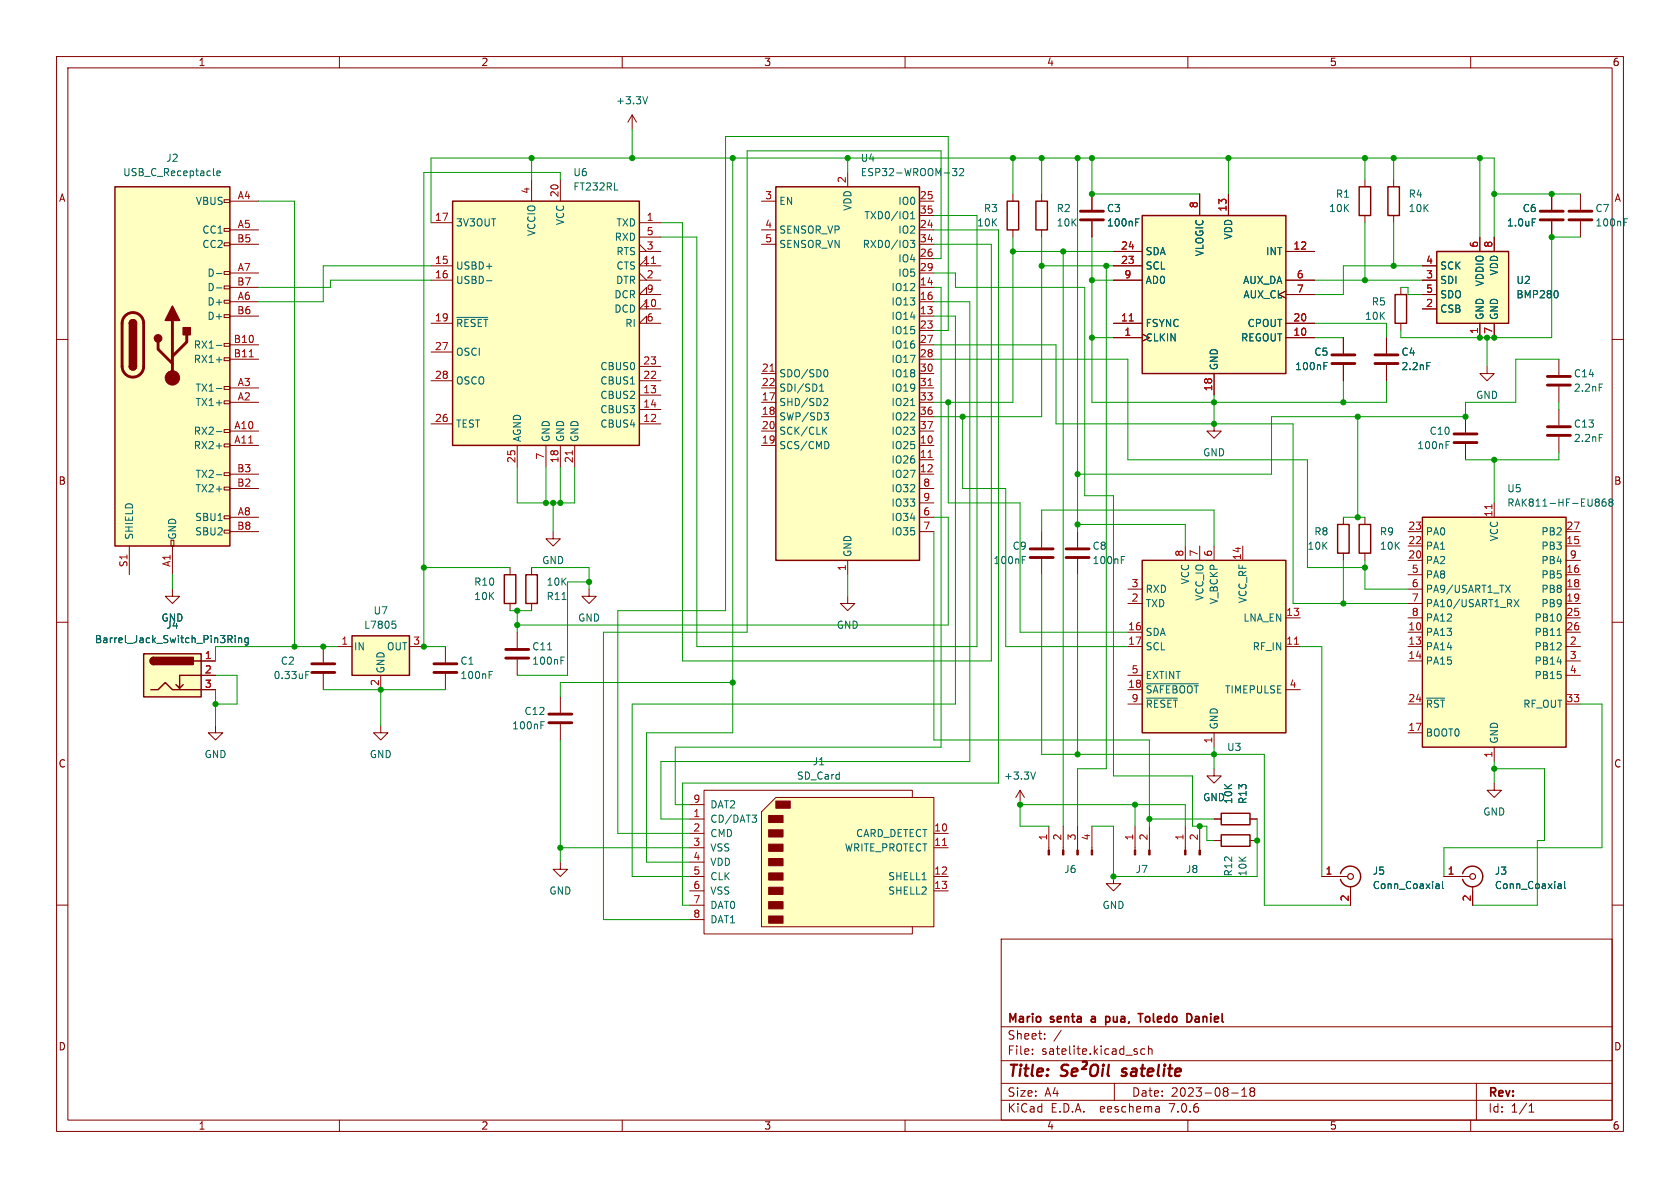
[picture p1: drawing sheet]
<svg xmlns="http://www.w3.org/2000/svg" width="297mm" height="210mm" viewBox="0 0 297 210" stroke-linecap="round" stroke-linejoin="round" font-family="sans-serif">
<defs><g id="words">
<g font-size="2.8" fill="#840000">
<text x="178" y="190.9">Title:</text>
<text x="199.2" y="190.9">satelite</text>
</g>
<g font-size="2.1" fill="#840000">
<text x="178" y="184">Sheet:</text>
<text x="178" y="181.2">Mario</text>
<text x="185.8" y="181.2">senta</text>
<text x="193.6" y="181.2">a</text>
<text x="196.7" y="181.2">pua,</text>
<text x="203.3" y="181.2">Toledo</text>
<text x="212.3" y="181.2">Daniel</text>
<text x="178" y="186.7">File:</text>
<text x="184.1" y="186.7">satelite.kicad_sch</text>
<text x="178" y="196.9">KiCad</text>
<text x="178" y="194.1">Size:</text>
<text x="184.7" y="194.1">A4</text>
<text x="185.7" y="196.9">E.D.A.</text>
<text x="194.6" y="196.9">eeschema</text>
<text x="200" y="194.1">Date:</text>
<text x="207" y="196.9">7.0.6</text>
<text x="207" y="194.1">2023-08-18</text>
<text x="263" y="194.3">Rev:</text>
<text x="263" y="196.9">Id:</text>
<text x="267.1" y="196.9">1/1</text>
</g>
<g font-size="1.8" fill="#840000">
<text x="35" y="11.9">1</text>
<text x="85" y="11.9">2</text>
<text x="135" y="11.9">3</text>
<text x="185" y="11.9">4</text>
<text x="235" y="11.9">5</text>
<text x="285" y="11.9">6</text>
<text x="10.3" y="35.9">A</text>
<text x="285.3" y="35.9">A</text>
<text x="10.3" y="85.9">B</text>
<text x="285.3" y="85.9">B</text>
<text x="10.3" y="135.9">C</text>
<text x="285.3" y="135.9">C</text>
<text x="10.3" y="185.9">D</text>
<text x="285.3" y="185.9">D</text>
<text x="35" y="199.9">1</text>
<text x="85" y="199.9">2</text>
<text x="135" y="199.9">3</text>
<text x="185" y="199.9">4</text>
<text x="235" y="199.9">5</text>
<text x="285" y="199.9">6</text>
</g>
<g font-size="1.8" fill="#006464">
<text x="108.8" y="18.6">+3.3V</text>
<text x="29.3" y="28.8">J2</text>
<text x="152.1" y="28.8">U4</text>
<text x="21.7" y="31.3">USB_C_Receptacle</text>
<text x="101.3" y="31.3">U6</text>
<text x="101.3" y="33.9">FT232RL</text>
<text x="152.1" y="31.3">ESP32-WROOM-32</text>
<text x="236.1" y="35.2">R1</text>
<text x="248.9" y="35.2">R4</text>
<text x="34.5" y="36.4">VBUS</text>
<text x="35.7" y="41.5">CC1</text>
<text x="80.5" y="40.2">3V3OUT</text>
<text x="94.8" y="41.8" transform="rotate(-90 94.8 41.8)">VCCIO</text>
<text x="99.9" y="39.9" transform="rotate(-90 99.9 39.9)">VCC</text>
<text x="108.9" y="40.2">TXD</text>
<text x="137.7" y="36.4">EN</text>
<text x="137.7" y="41.5">SENSOR_VP</text>
<text x="150.7" y="37.4" transform="rotate(-90 150.7 37.4)">VDD</text>
<text x="152.7" y="39">TXD0/IO1</text>
<text x="158.7" y="41.5">IO2</text>
<text x="158.7" y="36.4">IO0</text>
<text x="172.6" y="40.2">10K</text>
<text x="173.8" y="37.7">R3</text>
<text x="186.7" y="37.7">R2</text>
<text x="186.7" y="40.2">10K</text>
<text x="195.6" y="37.7">C3</text>
<text x="195.6" y="40.2">100nF</text>
<text x="234.9" y="37.7">10K</text>
<text x="248.9" y="37.7">10K</text>
<text x="266.3" y="40.2">1.0uF</text>
<text x="269.1" y="37.7">C6</text>
<text x="282" y="37.7">C7</text>
<text x="282" y="40.2">100nF</text>
<text x="35.7" y="44">CC2</text>
<text x="80.5" y="47.9">USBD+</text>
<text x="108.6" y="42.8">RXD</text>
<text x="108.9" y="47.9">CTS</text>
<text x="108.9" y="45.3">RTS</text>
<text x="137.7" y="44">SENSOR_VN</text>
<text x="152.4" y="44">RXD0/IO3</text>
<text x="158.7" y="46.6">IO4</text>
<text x="202.4" y="47.9">SCL</text>
<text x="202.4" y="45.3">SDA</text>
<text x="213" y="45.4" transform="rotate(-90 213 45.4)">VLOGIC</text>
<text x="218" y="42.4" transform="rotate(-90 218 42.4)">VDD</text>
<text x="223.7" y="45.3">INT</text>
<text x="254.5" y="47.9">SCK</text>
<text x="36.6" y="49.1">D-</text>
<text x="36.6" y="51.7">D-</text>
<text x="80.5" y="50.4">USBD-</text>
<text x="108.5" y="52.9">DCR</text>
<text x="108.8" y="50.4">DTR</text>
<text x="157.5" y="51.7">IO12</text>
<text x="158.7" y="49.1">IO5</text>
<text x="202.4" y="50.4">AD0</text>
<text x="219.7" y="50.4">AUX_DA</text>
<text x="219.7" y="52.9">AUX_CL</text>
<text x="254.5" y="50.4">SDI</text>
<text x="254.5" y="52.9">SDO</text>
<text x="262.5" y="50.7" transform="rotate(-90 262.5 50.7)">VDDIO</text>
<text x="265" y="48.8" transform="rotate(-90 265 48.8)">VDD</text>
<text x="268" y="50.4">U2</text>
<text x="268" y="52.9">BMP280</text>
<text x="36.6" y="54.2">D+</text>
<text x="36.6" y="56.7">D+</text>
<text x="80.5" y="58">~{RESET}</text>
<text x="108.5" y="55.5">DCD</text>
<text x="110.4" y="58">RI</text>
<text x="157.5" y="56.7">IO14</text>
<text x="157.5" y="54.2">IO13</text>
<text x="157.5" y="59.3">IO15</text>
<text x="202.4" y="58">FSYNC</text>
<text x="220.5" y="58">CPOUT</text>
<text x="241.2" y="56.7">10K</text>
<text x="242.4" y="54.2">R5</text>
<text x="254.5" y="55.5">CSB</text>
<text x="262.5" y="56.6" transform="rotate(-90 262.5 56.6)">GND</text>
<text x="265" y="56.6" transform="rotate(-90 265 56.6)">GND</text>
<text x="34.2" y="61.8">RX1-</text>
<text x="34.2" y="64.4">RX1+</text>
<text x="80.5" y="63.1">OSCI</text>
<text x="106" y="65.6">CBUS0</text>
<text x="157.5" y="61.8">IO16</text>
<text x="157.5" y="64.4">IO17</text>
<text x="202.4" y="60.6">CLKIN</text>
<text x="215.5" y="65.5" transform="rotate(-90 215.5 65.5)">GND</text>
<text x="219.3" y="60.6">REGOUT</text>
<text x="228.9" y="65.6">100nF</text>
<text x="232.3" y="63.1">C5</text>
<text x="247.7" y="63.1">C4</text>
<text x="247.7" y="65.6">2.2nF</text>
<text x="34.5" y="72">TX1+</text>
<text x="34.5" y="69.4">TX1-</text>
<text x="80.5" y="68.2">OSCO</text>
<text x="106" y="70.7">CBUS2</text>
<text x="106" y="68.2">CBUS1</text>
<text x="137.7" y="72">SHD/SD2</text>
<text x="137.7" y="66.9">SDO/SD0</text>
<text x="137.7" y="69.4">SDI/SD1</text>
<text x="157.5" y="66.9">IO18</text>
<text x="157.5" y="69.4">IO19</text>
<text x="157.5" y="72">IO21</text>
<text x="260.9" y="70.7">GND</text>
<text x="278.1" y="66.9">C14</text>
<text x="278.1" y="69.4">2.2nF</text>
<text x="34.2" y="77.1">RX2-</text>
<text x="80.5" y="75.8">TEST</text>
<text x="106" y="75.8">CBUS4</text>
<text x="106" y="73.3">CBUS3</text>
<text x="137.7" y="74.5">SWP/SD3</text>
<text x="137.7" y="77.1">SCK/CLK</text>
<text x="157.5" y="74.5">IO22</text>
<text x="157.5" y="77.1">IO23</text>
<text x="252.6" y="77.1">C10</text>
<text x="278.1" y="75.8">C13</text>
<text x="34.2" y="79.6">RX2+</text>
<text x="92.3" y="78.2" transform="rotate(-90 92.3 78.2)">AGND</text>
<text x="97.4" y="78.2" transform="rotate(-90 97.4 78.2)">GND</text>
<text x="99.9" y="78.2" transform="rotate(-90 99.9 78.2)">GND</text>
<text x="102.5" y="78.2" transform="rotate(-90 102.5 78.2)">GND</text>
<text x="137.7" y="79.6">SCS/CMD</text>
<text x="157.5" y="79.6">IO25</text>
<text x="157.5" y="82.1">IO26</text>
<text x="212.6" y="80.9">GND</text>
<text x="250.5" y="79.6">100nF</text>
<text x="278.1" y="78.3">2.2nF</text>
<text x="34.5" y="87.2">TX2+</text>
<text x="34.5" y="84.7">TX2-</text>
<text x="157.5" y="84.7">IO27</text>
<text x="157.5" y="87.2">IO32</text>
<text x="157.5" y="89.8">IO33</text>
<text x="266.4" y="87.2">U5</text>
<text x="266.4" y="89.8">RAK811-HF-EU868</text>
<text x="23.7" y="95.5" transform="rotate(-90 23.7 95.5)">SHIELD</text>
<text x="31.3" y="95.5" transform="rotate(-90 31.3 95.5)">GND</text>
<text x="34.4" y="92.3">SBU1</text>
<text x="34.4" y="94.8">SBU2</text>
<text x="157.5" y="92.3">IO34</text>
<text x="157.5" y="94.8">IO35</text>
<text x="232.3" y="94.8">R8</text>
<text x="243.8" y="94.8">R9</text>
<text x="252" y="94.8">PA0</text>
<text x="265" y="95.8" transform="rotate(-90 265 95.8)">VCC</text>
<text x="272.4" y="94.8">PB2</text>
<text x="95.8" y="99.9">GND</text>
<text x="150.7" y="98.6" transform="rotate(-90 150.7 98.6)">GND</text>
<text x="175.5" y="99.9">100nF</text>
<text x="178.9" y="97.4">C9</text>
<text x="193" y="97.4">C8</text>
<text x="193" y="99.9">100nF</text>
<text x="231" y="97.4">10K</text>
<text x="243.8" y="97.4">10K</text>
<text x="252" y="99.9">PA2</text>
<text x="252" y="97.4">PA1</text>
<text x="272.4" y="97.4">PB3</text>
<text x="272.4" y="99.9">PB4</text>
<text x="83.7" y="103.7">R10</text>
<text x="83.7" y="106.3">10K</text>
<text x="96.5" y="106.3">R11</text>
<text x="96.5" y="103.7">10K</text>
<text x="202.4" y="107.5">TXD</text>
<text x="202.4" y="105">RXD</text>
<text x="210.4" y="103.4" transform="rotate(-90 210.4 103.4)">VCC</text>
<text x="213" y="106.3" transform="rotate(-90 213 106.3)">VCC_IO</text>
<text x="215.5" y="106.9" transform="rotate(-90 215.5 106.9)">V_BCKP</text>
<text x="220.6" y="106.7" transform="rotate(-90 220.6 106.7)">VCC_RF</text>
<text x="252" y="102.5">PA8</text>
<text x="252" y="105">PA9/USART1_TX</text>
<text x="252" y="107.5">PA10/USART1_RX</text>
<text x="272.4" y="102.5">PB5</text>
<text x="272.4" y="105">PB8</text>
<text x="272.4" y="107.5">PB9</text>
<text x="16.7" y="113.9">Barrel_Jack_Switch_Pin3Ring</text>
<text x="28.4" y="110.1">GND</text>
<text x="29.3" y="111.4">J4</text>
<text x="64.3" y="111.4">L7805</text>
<text x="65.9" y="108.8">U7</text>
<text x="102.1" y="110.1">GND</text>
<text x="147.8" y="111.4">GND</text>
<text x="202.4" y="112.6">SDA</text>
<text x="219.7" y="110.1">LNA_EN</text>
<text x="252" y="112.6">PA13</text>
<text x="252" y="110.1">PA12</text>
<text x="271.2" y="110.1">PB10</text>
<text x="271.2" y="112.6">PB11</text>
<text x="49.5" y="117.7">C2</text>
<text x="62.5" y="115.2">IN</text>
<text x="68.2" y="119.1" transform="rotate(-90 68.2 119.1)">GND</text>
<text x="68.3" y="115.2">OUT</text>
<text x="81.3" y="117.7">C1</text>
<text x="94" y="117.7">100nF</text>
<text x="94" y="115.2">C11</text>
<text x="202.4" y="115.2">SCL</text>
<text x="221.4" y="115.2">RF_IN</text>
<text x="252" y="115.2">PA14</text>
<text x="252" y="117.7">PA15</text>
<text x="271.2" y="115.2">PB12</text>
<text x="271.2" y="117.7">PB14</text>
<text x="48.3" y="120.2">0.33uF</text>
<text x="81.3" y="120.2">100nF</text>
<text x="202.4" y="122.8">~{SAFEBOOT}</text>
<text x="202.4" y="120.2">EXTINT</text>
<text x="202.4" y="125.3">~{RESET}</text>
<text x="216.5" y="122.8">TIMEPULSE</text>
<text x="252" y="125.3">~{RST}</text>
<text x="269.2" y="125.3">RF_OUT</text>
<text x="271.2" y="120.2">PB15</text>
<text x="90.4" y="129.1">100nF</text>
<text x="92.6" y="126.6">C12</text>
<text x="215.5" y="129" transform="rotate(-90 215.5 129)">GND</text>
<text x="252" y="130.4">BOOT0</text>
<text x="265" y="131.6" transform="rotate(-90 265 131.6)">GND</text>
<text x="36.1" y="134.2">GND</text>
<text x="65.3" y="134.2">GND</text>
<text x="143.6" y="135.5">J1</text>
<text x="216.8" y="132.9">U3</text>
<text x="125.5" y="143.1">DAT2</text>
<text x="140.8" y="138">SD_Card</text>
<text x="177.4" y="138">+3.3V</text>
<text x="212.6" y="141.8">GND</text>
<text x="218" y="142.2" transform="rotate(-90 218 142.2)">10K</text>
<text x="220.6" y="142.2" transform="rotate(-90 220.6 142.2)">R13</text>
<text x="125.5" y="145.6">CD/DAT3</text>
<text x="125.5" y="148.2">CMD</text>
<text x="151.2" y="148.2">CARD_DETECT</text>
<text x="262.1" y="144.4">GND</text>
<text x="125.5" y="150.7">VSS</text>
<text x="125.5" y="153.3">VDD</text>
<text x="125.5" y="155.8">CLK</text>
<text x="149.2" y="150.7">WRITE_PROTECT</text>
<text x="156.9" y="155.8">SHELL1</text>
<text x="188" y="154.5">J6</text>
<text x="200.7" y="154.5">J7</text>
<text x="209.6" y="154.5">J8</text>
<text x="218" y="155" transform="rotate(-90 218 155)">R12</text>
<text x="220.6" y="155" transform="rotate(-90 220.6 155)">10K</text>
<text x="242.6" y="154.8">J5</text>
<text x="264.2" y="154.8">J3</text>
<text x="97" y="158.3">GND</text>
<text x="125.5" y="158.3">VSS</text>
<text x="125.5" y="160.9">DAT0</text>
<text x="156.9" y="158.3">SHELL2</text>
<text x="194.8" y="160.9">GND</text>
<text x="242.6" y="157.4">Conn_Coaxial</text>
<text x="264.2" y="157.4">Conn_Coaxial</text>
<text x="125.5" y="163.4">DAT1</text>
</g>
<g font-size="1.8" fill="#a90000">
<text x="41.9" y="35.3">A4</text>
<text x="93.7" y="34.4" transform="rotate(-90 93.7 34.4)">4</text>
<text x="98.8" y="35" transform="rotate(-90 98.8 35)">20</text>
<text x="135.2" y="35.3">3</text>
<text x="149.6" y="32.5" transform="rotate(-90 149.6 32.5)">2</text>
<text x="162.5" y="35.3">25</text>
<text x="41.9" y="40.4">A5</text>
<text x="76.8" y="39.1">17</text>
<text x="114.2" y="39.1">1</text>
<text x="114.2" y="41.7">5</text>
<text x="135.2" y="40.4">4</text>
<text x="162.5" y="40.4">24</text>
<text x="162.5" y="37.8">35</text>
<text x="211.8" y="36.9" transform="rotate(-90 211.8 36.9)">8</text>
<text x="216.9" y="37.5" transform="rotate(-90 216.9 37.5)">13</text>
<text x="41.8" y="42.9">B5</text>
<text x="76.8" y="46.7">15</text>
<text x="113.6" y="46.7">11</text>
<text x="114.2" y="44.2">3</text>
<text x="135.2" y="42.9">5</text>
<text x="162.5" y="45.5">26</text>
<text x="162.5" y="42.9">34</text>
<text x="198.1" y="46.7">23</text>
<text x="198.1" y="44.2">24</text>
<text x="228.6" y="44.2">12</text>
<text x="252" y="46.7">4</text>
<text x="261.4" y="43.9" transform="rotate(-90 261.4 43.9)">6</text>
<text x="263.9" y="43.9" transform="rotate(-90 263.9 43.9)">8</text>
<text x="41.8" y="50.5">B7</text>
<text x="41.9" y="53.1">A6</text>
<text x="41.9" y="48">A7</text>
<text x="76.8" y="49.3">16</text>
<text x="114.2" y="49.3">2</text>
<text x="114.2" y="51.8">9</text>
<text x="162.5" y="50.5">14</text>
<text x="162.5" y="53.1">16</text>
<text x="162.5" y="48">29</text>
<text x="198.7" y="49.3">9</text>
<text x="229.2" y="49.3">6</text>
<text x="229.2" y="51.8">7</text>
<text x="252" y="49.3">3</text>
<text x="252" y="51.8">5</text>
<text x="41.8" y="55.6">B6</text>
<text x="76.8" y="56.9">19</text>
<text x="113.6" y="54.4">10</text>
<text x="114.2" y="56.9">6</text>
<text x="162.5" y="55.6">13</text>
<text x="162.5" y="58.2">23</text>
<text x="198.1" y="56.9">11</text>
<text x="198.7" y="59.4">1</text>
<text x="228.6" y="59.4">10</text>
<text x="228.6" y="56.9">20</text>
<text x="252" y="54.4">2</text>
<text x="261.4" y="59.1" transform="rotate(-90 261.4 59.1)">1</text>
<text x="263.9" y="59.1" transform="rotate(-90 263.9 59.1)">7</text>
<text x="41.2" y="60.7">B10</text>
<text x="41.2" y="63.2">B11</text>
<text x="76.8" y="62">27</text>
<text x="113.6" y="64.5">23</text>
<text x="134.6" y="65.8">21</text>
<text x="162.5" y="60.7">27</text>
<text x="162.5" y="63.2">28</text>
<text x="162.5" y="65.8">30</text>
<text x="41.9" y="70.9">A2</text>
<text x="41.9" y="68.3">A3</text>
<text x="76.8" y="67.1">28</text>
<text x="113.6" y="69.6">13</text>
<text x="113.6" y="67.1">22</text>
<text x="134.6" y="70.9">17</text>
<text x="134.6" y="68.3">22</text>
<text x="162.5" y="68.3">31</text>
<text x="162.5" y="70.9">33</text>
<text x="214.4" y="69.3" transform="rotate(-90 214.4 69.3)">18</text>
<text x="41.3" y="75.9">A10</text>
<text x="76.8" y="74.7">26</text>
<text x="113.6" y="74.7">12</text>
<text x="113.6" y="72.1">14</text>
<text x="134.6" y="73.4">18</text>
<text x="134.6" y="75.9">20</text>
<text x="162.5" y="73.4">36</text>
<text x="162.5" y="75.9">37</text>
<text x="41.3" y="78.5">A11</text>
<text x="41.8" y="83.6">B3</text>
<text x="91.2" y="82" transform="rotate(-90 91.2 82)">25</text>
<text x="96.3" y="81.4" transform="rotate(-90 96.3 81.4)">7</text>
<text x="98.8" y="82" transform="rotate(-90 98.8 82)">18</text>
<text x="101.3" y="82" transform="rotate(-90 101.3 82)">21</text>
<text x="134.6" y="78.5">19</text>
<text x="162.5" y="78.5">10</text>
<text x="162.5" y="81">11</text>
<text x="162.5" y="83.6">12</text>
<text x="41.8" y="86.1">B2</text>
<text x="163.1" y="86.1">8</text>
<text x="163.1" y="88.6">9</text>
<text x="41.8" y="93.7">B8</text>
<text x="41.9" y="91.2">A8</text>
<text x="163.1" y="91.2">6</text>
<text x="163.1" y="93.7">7</text>
<text x="248.9" y="93.7">23</text>
<text x="263.9" y="91.5" transform="rotate(-90 263.9 91.5)">11</text>
<text x="276.8" y="93.7">27</text>
<text x="22.6" y="100.4" transform="rotate(-90 22.6 100.4)">S1</text>
<text x="30.2" y="100.3" transform="rotate(-90 30.2 100.3)">A1</text>
<text x="149.6" y="101" transform="rotate(-90 149.6 101)">1</text>
<text x="209.3" y="98.5" transform="rotate(-90 209.3 98.5)">8</text>
<text x="211.8" y="98.5" transform="rotate(-90 211.8 98.5)">7</text>
<text x="214.4" y="98.5" transform="rotate(-90 214.4 98.5)">6</text>
<text x="219.5" y="99.1" transform="rotate(-90 219.5 99.1)">14</text>
<text x="248.9" y="98.8">20</text>
<text x="248.9" y="96.3">22</text>
<text x="249.5" y="101.3">5</text>
<text x="276.8" y="96.3">15</text>
<text x="276.8" y="101.3">16</text>
<text x="277.4" y="98.8">9</text>
<text x="200" y="106.4">2</text>
<text x="200" y="103.9">3</text>
<text x="249.5" y="103.9">6</text>
<text x="249.5" y="106.4">7</text>
<text x="276.8" y="103.9">18</text>
<text x="276.8" y="106.4">19</text>
<text x="199.3" y="111.5">16</text>
<text x="227.3" y="109">13</text>
<text x="248.9" y="111.5">10</text>
<text x="249.5" y="109">8</text>
<text x="276.8" y="109">25</text>
<text x="276.8" y="111.5">26</text>
<text x="36.1" y="116.6">1</text>
<text x="36.1" y="119.1">2</text>
<text x="60.3" y="114">1</text>
<text x="73" y="114">3</text>
<text x="199.3" y="114">17</text>
<text x="200" y="119.1">5</text>
<text x="227.3" y="114">11</text>
<text x="248.9" y="114">13</text>
<text x="248.9" y="116.6">14</text>
<text x="277.4" y="114">2</text>
<text x="277.4" y="116.6">3</text>
<text x="277.4" y="119.1">4</text>
<text x="36.1" y="121.7">3</text>
<text x="67.1" y="121.4" transform="rotate(-90 67.1 121.4)">2</text>
<text x="199.3" y="121.7">18</text>
<text x="200" y="124.2">9</text>
<text x="227.9" y="121.7">4</text>
<text x="248.9" y="124.2">24</text>
<text x="276.8" y="124.2">33</text>
<text x="214.4" y="131.5" transform="rotate(-90 214.4 131.5)">1</text>
<text x="248.9" y="129.3">17</text>
<text x="263.9" y="134.1" transform="rotate(-90 263.9 134.1)">1</text>
<text x="122.5" y="142">9</text>
<text x="122.5" y="144.5">1</text>
<text x="122.5" y="147.1">2</text>
<text x="122.5" y="149.6">3</text>
<text x="165.1" y="147.1">10</text>
<text x="165.1" y="149.6">11</text>
<text x="185.2" y="148.7" transform="rotate(-90 185.2 148.7)">1</text>
<text x="187.7" y="148.7" transform="rotate(-90 187.7 148.7)">2</text>
<text x="190.2" y="148.7" transform="rotate(-90 190.2 148.7)">3</text>
<text x="192.8" y="148.7" transform="rotate(-90 192.8 148.7)">4</text>
<text x="200.4" y="148.7" transform="rotate(-90 200.4 148.7)">1</text>
<text x="202.9" y="148.7" transform="rotate(-90 202.9 148.7)">2</text>
<text x="209.3" y="148.7" transform="rotate(-90 209.3 148.7)">1</text>
<text x="211.8" y="148.7" transform="rotate(-90 211.8 148.7)">2</text>
<text x="122.5" y="152.1">4</text>
<text x="122.5" y="154.7">5</text>
<text x="165.1" y="154.7">12</text>
<text x="234.2" y="154.7">1</text>
<text x="255.8" y="154.7">1</text>
<text x="122.5" y="157.2">6</text>
<text x="122.5" y="159.8">7</text>
<text x="165.1" y="157.2">13</text>
<text x="238.5" y="159.5" transform="rotate(-90 238.5 159.5)">2</text>
<text x="260.1" y="159.5" transform="rotate(-90 260.1 159.5)">2</text>
<text x="122.5" y="162.3">8</text>
</g>
</g></defs>
<g fill="none" stroke="#840000" stroke-width=".18">
<path d="M10 10h277v190h-277zM12 12h273v186h-273zM60 10v2M110 10v2M160 10v2M210 10v2M260 10v2M134.6 35.6h2.6M149.9 30.5v2.5M162.6 35.6h2.5M162.6 38.1h2.5M179.1 34.3v1.3"/>
<path d="M184.1 34.3v1.3M193 34.3v2.8M193 39.1v2.8M212.1 34.3v3.8M217.2 34.3v3.8M241.3 31.8v1.2M241.3 38.1v1.3M246.4 31.8v1.2M246.4 38.1v1.3M274.3 34.3v2.8M274.3 39.1v2.8M279.4 34.3v2.8"/>
<path d="M279.4 39.1v2.8M10 60h2M134.6 40.6h2.6M134.6 43.2h2.6M162.6 55.9h2.5M162.6 50.8h2.5M162.6 53.3h2.5M162.6 58.4h2.5M162.6 40.6h2.5M162.6 45.7h2.5M162.6 48.3h2.5M162.6 43.2h2.5"/>
<path d="M179.1 40.6v1.3M184.1 40.6v1.3M196.8 59.7h5.1M196.8 57.2h5.1M196.8 44.5h5.1M196.8 47h5.1M196.8 49.5h5.1M227.3 51.4l-1.2 .7 1.2 .6M227.3 59.7h5.1M227.3 57.2h5.1M227.3 44.5h5.1M227.3 49.5h5.1"/>
<path d="M227.3 52.1h5.1M237.5 59.7v2.8M245.1 59.7v2.8M247.6 50.8v1.3M247.6 57.2v1.2M251.5 47h2.5M251.5 49.5h2.5M251.5 52.1h2.5M251.5 54.6h2.5M261.6 41.9v2.6M261.6 57.2v2.5M264.2 41.9v2.6"/>
<path d="M264.2 57.2v2.5M285 60h2M134.6 78.7h2.6M134.6 71.1h2.6M134.6 73.7h2.6M134.6 76.2h2.6M134.6 66h2.6M134.6 68.6h2.6M162.6 78.7h2.5M162.6 71.1h2.5M162.6 73.7h2.5M162.6 76.2h2.5"/>
<path d="M162.6 66h2.5M162.6 68.6h2.5M162.6 61h2.5M162.6 63.5h2.5M214.6 74.9v1.3h1.3l-1.3 1.3-1.2-1.3h1.2M214.6 66v3.9M237.5 64.5v2.8M245.1 64.5v2.8M259.1 73.7v2.8M259.1 78.5v2.8M262.9 64.8v1.2h1.3l-1.3 1.3-1.3-1.3h1.3M275.6 63.5v2.8"/>
<path d="M275.6 68.3v2.8M275.6 72.4v2.8M275.6 77.2v2.8M149.9 99.1v2.5M162.6 94h2.5M162.6 81.3h2.5M162.6 83.8h2.5M162.6 91.4h2.5M162.6 86.4h2.5M162.6 88.9h2.5M184.1 94v2.8M184.1 98.8v2.8"/>
<path d="M190.5 94v2.8M190.5 98.8v2.8M209.5 96.5v2.6M212.1 96.5v2.6M214.6 96.5v2.6M219.7 96.5v2.6M237.5 91.4v1.3M237.5 97.8v1.3M241.3 91.4v1.3M241.3 97.8v1.3M248.9 96.5h2.6M248.9 99.1h2.6"/>
<path d="M248.9 94h2.6M264.2 88.9v2.5M276.9 96.5h2.5M276.9 99.1h2.5M276.9 94h2.5M10 110h2M199.4 114.3h2.5M199.4 111.8h2.5M199.4 106.7h2.5M199.4 104.1h2.5M199.4 119.4h2.5M227.3 114.3h2.6"/>
<path d="M227.3 109.2h2.6M248.9 114.3h2.6M248.9 109.2h2.6M248.9 111.8h2.6M248.9 106.7h2.6M248.9 104.1h2.6M248.9 116.8h2.6M248.9 101.6h2.6M276.9 114.3h2.5M276.9 109.2h2.5M276.9 111.8h2.5M276.9 106.7h2.5"/>
<path d="M276.9 104.1h2.5M276.9 119.4h2.5M276.9 116.8h2.5M276.9 101.6h2.5M285 110h2M180.3 139.7l-.7 1.3M180.3 139.7v2.5M180.3 139.7l.8 1.3M199.4 121.9h2.5M199.4 124.5h2.5M214.6 135.9v1.3h1.3l-1.3 1.2-1.2-1.2h1.2M214.6 129.5v2.6"/>
<path d="M227.3 121.9h2.6M248.9 124.5h2.6M248.9 129.5h2.6M264.2 138.4v1.3h1.2l-1.2 1.3-1.3-1.3h1.3M264.2 132.1v2.5M276.9 124.5h2.5M10 160h2M185.4 146.1v4.2M188 146.1v4.2M190.5 146.1v4.2M193 146.1v4.2M196.8 154.9v1.3h1.3l-1.3 1.3-1.2-1.3h1.2"/>
<path d="M200.7 146.1v4.2M203.2 146.1v4.2M209.5 146.1v4.2M212.1 146.1v4.2M214.6 148.6h1.3M214.6 144.8h1.3M221 148.6h1.2M221 144.8h1.2M233.7 154.9h4.6M238.8 156.7v3.3M255.3 154.9h4.5M260.3 156.7v3.3"/>
<path d="M285 160h2M177 166h108v32h-108zM60 198v2M110 198v2M160 198v2M177 194.5h108M177 191.5h108M177 187.5h108M177 181.5h108M182.5 186.3v.1M182.5 185.5v.1M184.7 183.6v.1"/>
<path d="M184.7 182.8v.1M187.6 182.1l-1.3 2M197 191.5v3M202.4 185.5l-.4-.1-.3 .3v.4l.1 .2h.6M203 185.5l.2-.1 .4 .1 .1 .9M203 184.9v1.5M204.9 195.7l.1 .9M205 196.5l-.2 .1M205 196h-.2M210 198v2M217.7 193.2h1.2M219.5 193.8h.9"/>
<path d="M219.5 192.7l.5-.4v1.5M221.2 192.9l-.2 .3v.3l.2 .3 .5-.1 .1-.2-.1-.4-.2-.2M221.2 192.9l-.2-.2 .2-.4 .5 .1 .1 .2-.3 .3M221.2 192.9h.3M260 198v2M261 191.5v6.5M270.3 196.6h.9M270.3 195.5l.4-.4v1.5"/>
</g>
<path d="M188.9 188.3a.85 .85 0 0 0-1.1 .1 .45 .45 0 0 0 .2 .8l.4 .1a.49 .49 0 0 1 .3 .5 .49 .49 0 0 1-.4 .4l-.8-.1M189.5 189.5l1-.1-.1-.4-.6-.1-.3 .3v.9l.2 .1 .6-.1M191.6 187.6l-.2 .1M191.9 187.6l.2 .1v.4l-.8 .9h.7M192.9 188.5a.69 .69 0 0 1 1.2 0 1.47 1.47 0 0 1-.6 1.7l-.6-.1a1.5 1.5 0 0 1 0-1.6zM195 188.9l-.2 1.3M195.1 188.2v.2M195.1 188.2l-.1 .1 .1 .1M195.1 188.2l.1 .1-.1 .1M196 188.2l-.2 1.7 .3 .3M198.3 190.1l.1 .1M198.5 189l-.1 .3v.1" fill="none" stroke="#840000" stroke-width=".4"/>
<path d="M195.5 179.7v1.5M195.5 179.8l.4-.1 .3 .3M201.2 179.2h.9M201.6 179.2v1.5M202.6 179.8l-.1 .2v.4l.1 .2M211.8 179.7l-.5 .1M193 180.2v.4M196.2 180.4l-.3 .3-.4-.1M211.8 180.1h-.3a.29 .29 0 0 0-.2 .3 .29 .29 0 0 0 .2 .3h.3" fill="none" stroke="#840000" stroke-width=".3"/>
<g fill="none" stroke="#840000" stroke-width=".25">
<path d="M137.2 33h25.4v66.1h-25.4zM178.1 35.6h2v5h-2zM183.1 35.6h2.1v5h-2.1zM201.9 38.1h25.4v27.9h-25.4zM240.3 33h2v5.1h-2zM245.4 33h2v5.1h-2zM246.6 52.1h2.1v5.1h-2.1zM254 44.5h12.7v12.7h-12.7zM201.9 99.1h25.4v30.4h-25.4zM236.5 92.7h2v5.1h-2zM240.3 92.7h2v5.1h-2zM251.5 91.4h25.4v40.7h-25.4z"/>
<path d="M215.9 147.6h5.1v2h-5.1zM215.9 143.8h5.1v2h-5.1zM237 154.4a1.81 1.81 0 0 1 2.8-.9 1.81 1.81 0 0 1 0 2.9 1.81 1.81 0 0 1-2.8-1M258.6 154.4a1.81 1.81 0 0 1 2.8-.9 1.81 1.81 0 0 1 0 2.9 1.81 1.81 0 0 1-2.8-1"/>
</g>
<g fill="none" stroke="#840000" stroke-width=".51">
<path d="M191 38.9h4.1M191 37.3h4.1M272.3 38.9h4.1M272.3 37.3h4.1M277.4 38.9h4M277.4 37.3h4M235.5 64.3h4M235.5 62.7h4M243.1 64.3h4M243.1 62.7h4M257 78.2h4.1M257 76.7h4.1"/>
<path d="M273.6 77h4M273.6 75.4h4M273.6 68.1h4M273.6 66.5h4M182.1 98.6h4.1M182.1 97h4.1M188.5 98.6h4M188.5 97h4"/>
</g>
<g fill="none" stroke="#006464" stroke-width=".18">
<path d="M161 38.7h.7M161 37.8l.3-.4v1.3M168.4 29.8h.8l-.5 .5 .4 .1v.5l-.2 .2-.5-.2M169.6 29.9l.5-.1 .3 .4-.8 .9h.8M200.8 39.3h.4M200.8 38.7h.6M270.9 38.7h.6M287.1 39.3h.5M287.1 38.7h.6M160.9 42.5h.8l-.4 .5 .3 .1v.5l-.1 .2-.5-.1M275.3 51.4l.2 .5-.2 .7M144.9 69.2h.7"/>
<path d="M144.9 68.3l.4-.4v1.3M145.6 76.1l.6 .7M145.7 73h.8l-.4 .5 .3 .1 .1 .4-.3 .2h-.3M145.8 70.4l.4 .1 .2 .3-.8 .9h.8M145.9 65.3a.68 .68 0 0 1 .5 .7 .68 .68 0 0 1-.5 .6M146.2 75.5l-.8 .7M146.3 78.1l.2 .5-.2 .7M161 71.7h.7M234.1 64.7h.4M234.1 64.1h.6M252.2 64.1h.6M255.6 78.7h.5"/>
<path d="M255.6 78h.6M282.7 76.8h.6M282.7 67.9h.6M180.7 99h.4M180.7 98.4h.6M198.2 99h.5M198.2 98.4h.6M282.2 88.2l.4 .1 .1 .2-.2 .3M282.2 88.8h.3M282.5 88.8l.2 .1v.3l-.1 .2-.4 .1M283.8 88.2l-.3 .1a.86 .86 0 0 0 0 1.2l.4-.1v-.5l-.2-.2-.4 .1-.1 .1M284.7 88.8l-.3-.3 .3-.3 .3 .1 .2 .2-.3 .3"/>
<path d="M284.7 88.8h.2M284.7 88.8l-.3 .2v.2l.3 .3 .3-.1 .2-.2v-.2l-.3-.2M266.2 103.4l.8 1.3M267 103.4l-.8 1.3M267.7 106l.8 1.3M268.5 106l-.8 1.3M275.3 112.3h.7M183.1 136.5l-.5 1.2M202.7 120.9h9.1M202.7 123.4h5.5M252.2 123.4h3.2M254 156.2h.2l.2 .2v.7"/>
<path d="M254.4 157l-.4 .1M254.4 156.5l-.4 .1M255 155.8v1.1l.2 .2M275.6 156.2h.2l.2 .2v.7M276 157l-.4 .1M276 156.5l-.4 .1M276.6 155.8v1.1l.2 .2"/>
</g>
<g fill="#ffffc2" stroke="#ffffc2" stroke-width=".18">
<path d="M201.9 38.1h25.4v27.9h-25.4z"/>
<path d="M201.9 99.1h25.4v30.4h-25.4z"/>
<path d="M254 44.5h12.7v12.7h-12.7z"/>
<path d="M251.5 91.4h25.4v40.7h-25.4z"/>
<path d="M137.2 33h25.4v66.1h-25.4z"/>
</g>
<path d="M199.6 56.7h.8M136.1 65.6h.8M164.1 68.2h.7M164.1 80.9h.7M263.7 89.2v.7M228.8 113.9h.8" fill="none" stroke="#a90000" stroke-width=".18"/>
<g fill="#840000" stroke="#840000" stroke-width=".18">
<path d="M192.9 150.3h.3v.8h-.3z"/>
<path d="M190.4 150.3h.2v.8h-.2z"/>
<path d="M187.8 150.3h.3v.8h-.3z"/>
<path d="M185.3 150.3h.2v.8h-.2z"/>
<path d="M203.1 150.3h.2v.8h-.2z"/>
<path d="M200.5 150.3h.3v.8h-.3z"/>
<path d="M212 150.3h.2v.8h-.2z"/>
<path d="M209.4 150.3h.3v.8h-.3z"/>
</g>
<g fill="none" stroke="#840000" stroke-width=".2">
<circle cx="238.8" cy="154.9" r=".51"/>
<circle cx="260.3" cy="154.9" r=".51"/>
</g>
<path d="M134.6 143.5l2.6-2.5h27.9v22.8h-30.5z" fill="#ffffc2"/>
<g fill="#840000" stroke="#840000" stroke-width=".18">
<path d="M135.9 161.9h2.5v1.3h-2.5z"/>
<path d="M135.9 159.4h2.5v1.3h-2.5z"/>
<path d="M135.9 156.8h2.5v1.3h-2.5z"/>
<path d="M135.9 154.3h2.5v1.3h-2.5z"/>
<path d="M135.9 151.8h2.5v1.2h-2.5z"/>
<path d="M135.9 149.2h2.5v1.3h-2.5z"/>
<path d="M135.9 146.7h2.5v1.3h-2.5z"/>
<path d="M135.9 144.1h2.5v1.3h-2.5z"/>
<path d="M137.2 141.6h2.5v1.3h-2.5z"/>
<circle cx="30.5" cy="66.8" r="1.27"/>
</g>
<g fill="none" stroke="#840000" stroke-width=".18">
<path d="M39.6 35.3h1v.5h-1zM40.6 35.6h5.1M76.2 39.4h3.8M94 31.8v3.8M99.1 31.8v3.8M111.8 20.3l-.8 1.3M111.8 20.3v2.6M111.8 20.3l.7 1.3M113 39.4h3.8M193 34.3v2.8M193 39.1v2.8M212.1 34.3v3.8"/>
<path d="M217.2 34.3v3.8M274.3 34.3v2.8M274.3 39.1v2.8M39.6 55.6h1v.5h-1zM39.6 53.1h1v.5h-1zM39.6 50.5h1v.6h-1zM39.6 48h1v.5h-1zM39.6 42.9h1v.5h-1zM39.6 40.4h1v.5h-1zM40.6 40.6h5.1M40.6 53.3h5.1M40.6 48.3h5.1"/>
<path d="M40.6 43.2h5.1M40.6 55.9h5.1M40.6 50.8h5.1M76.2 47h3.8M76.2 49.5h3.8M76.2 57.2h3.8M113 49.5h3.8M113 48.3l1.3 1.2M113 44.5h3.8M113 43.2l1.3 1.3M113 41.9h3.8M114.3 54.6v-1.3l-1.3 1.3h3.8"/>
<path d="M114.3 47v-1.3l-1.3 1.3h3.8M114.3 57.2v-1.3l-1.3 1.3h3.8M114.3 52.1v-1.3l-1.3 1.3h3.8M196.8 47h5.1M196.8 49.5h5.1M196.8 57.2h5.1M196.8 44.5h5.1M196.8 59.7h5.1M227.3 51.4l-1.2 .7 1.2 .6M227.3 49.5h5.1M227.3 57.2h5.1M227.3 44.5h5.1"/>
<path d="M227.3 52.1h5.1M227.3 59.7h5.1M237.5 59.7v2.8M245.1 59.7v2.8M251.5 54.6h2.5M251.5 47h2.5M251.5 49.5h2.5M251.5 52.1h2.5M261.6 41.9v2.6M261.6 57.2v2.5M264.2 41.9v2.6M264.2 57.2v2.5"/>
<path d="M39.6 78.5h1v.5h-1zM39.6 75.9h1v.6h-1zM39.6 70.9h1v.5h-1zM39.6 68.3h1v.5h-1zM39.6 63.2h1v.6h-1zM39.6 60.7h1v.5h-1zM40.6 76.2h5.1M40.6 78.7h5.1M40.6 71.1h5.1M40.6 68.6h5.1M40.6 61h5.1M40.6 63.5h5.1"/>
<path d="M76.2 74.9h3.8M76.2 67.3h3.8M76.2 62.2h3.8M91.4 78.7v3.9M96.5 78.7v3.9M99.1 78.7v3.9M101.6 78.7v3.9M113 74.9h3.8M113 69.9h3.8M113 72.4h3.8M113 67.3h3.8M113 64.8h3.8"/>
<path d="M214.6 66v3.9M237.5 64.5v2.8M245.1 64.5v2.8M22.9 96.5v5.1M30.2 95.5h.5v1h-.5zM30.5 96.5v5.1M39.6 93.7h1v.5h-1zM39.6 91.2h1v.5h-1zM39.6 86.1h1v.5h-1zM39.6 83.6h1v.5h-1zM40.6 91.4h5.1M40.6 86.4h5.1"/>
<path d="M40.6 83.8h5.1M40.6 94h5.1M97.8 94v1.3h1.3l-1.3 1.2-1.3-1.2h1.3M30.5 104.1v1.3h1.2l-1.2 1.3-1.3-1.3h1.3M35.6 116.8h2.5M35.6 119.4h2.5M57.1 114.3v2.8M57.1 119.1v2.8M59.7 114.3h2.5M67.3 119.4v2.5M72.4 114.3h2.5M78.7 114.3v2.8"/>
<path d="M78.7 119.1v2.8M90.2 100.3v1.3M90.2 106.7v1.3M91.4 111.8v2.8M91.4 116.6v2.8M94 100.3v1.3M94 106.7v1.3M104.1 104.1v1.3h1.3l-1.3 1.3-1.2-1.3h1.2M149.9 105.4v1.3h1.2l-1.2 1.3-1.3-1.3h1.3M35.6 121.9h2.5M38.1 128.3v1.2h1.3l-1.3 1.3-1.3-1.3h1.3M67.3 128.3v1.2h1.3l-1.3 1.3-1.3-1.3h1.3"/>
<path d="M99.1 123.2v2.8M99.1 128v2.8M99.1 152.4v1.3h1.2l-1.2 1.2-1.3-1.2h1.3M121.9 144.8h2.6M121.9 147.3h2.6M121.9 149.9h2.6M121.9 154.9h2.6M121.9 157.5h2.6M121.9 152.4h2.6M121.9 142.2h2.6M134.6 143.5l2.6-2.5h27.9v22.8h-30.5zM161.3 141v-1.3h-36.8v25.4h36.8v-1.3"/>
<path d="M165.1 147.3h2.5M165.1 149.9h2.5M165.1 154.9h2.5M165.1 157.5h2.5M214.6 144.8h1.3M221 144.8h1.2M233.7 154.9h2.5M238.8 157.5v2.5M255.3 154.9h2.5M260.3 157.5v2.5M121.9 160h2.6M121.9 162.6h2.6"/>
</g>
<g fill="none" stroke="#006464" stroke-width=".18">
<path d="M114.5 17.1l-.4 1.3M38.3 30.6l.6-.1v-.2l-.4-.1-.2 .2 .1 .6h.5M108.6 33.6h.6M200.8 38.7h.6M200.8 39.3h.4M270.9 38.7h.6M38.3 48.4h.9M38.3 50.9h.9M80.7 56.1h5.5M86 49.6h1M275.3 51.4l.2 .5-.2 .7M38.3 76.3h.9"/>
<path d="M38.3 78.8h.9M38.3 68.7h.9M38.3 61.1h.9M38.3 63.6h.9M234.1 64.7h.4M234.1 64.1h.6M252.2 64.1h.6M38.3 83.9h.9M40.6 113l.4 .6M40.8 112.3l.2 .3v.3l-.2 .1M41.6 112.3v.2M41.6 112.8v.8"/>
<path d="M42.2 112.8v.8M42.2 112.9l.2-.1h.3v.8M43.9 112.8h-.4l-.2 .2 .1 .5h.5M43.9 112.8v1l-.3 .2h-.3M54.1 119.3h.4M54.1 118.7h.6M69.3 109.8h.6M69.5 110.3h.3l.2 .2-.1 .5-.4 .1M86.5 119.3h.4M86.5 118.7h.6M96.8 114.9h.7M99.2 116.8h.4"/>
<path d="M99.2 116.1h.6M99.4 106h.7M95.6 128.2h.4M95.6 127.6h.6M133 144.1h.7l-.4 .5M133.5 144.6l.2 .2v.3l-.2 .3M254 156.2h.2l.2 .2v.7M254.4 157l-.4 .1M254.4 156.5l-.4 .1M255 155.8v1.1l.2 .2M275.6 156.2h.2l.2 .2v.7M276 157l-.4 .1"/>
<path d="M276 156.5l-.4 .1M276.6 155.8v1.1l.2 .2"/>
</g>
<path d="M115.2 46.6h.7M199.6 56.7h.8M44.1 63.1h.7M101.2 79.7v.7M166.6 149.4h.7" fill="none" stroke="#a90000" stroke-width=".18"/>
<g fill="#ffffc2" stroke="#ffffc2" stroke-width=".18">
<path d="M20.3 33h20.3v63.5h-20.3z"/>
<path d="M80 35.6h33v43.1h-33z"/>
<path d="M62.2 112.4h10.2v7h-10.2z"/>
<path d="M25.4 115.6h10.2v7.6h-10.2z"/>
</g>
<g fill="none" stroke="#840000" stroke-width=".25">
<path d="M20.3 33h20.3v63.5h-20.3zM80 35.6h33v43.1h-33zM22.9 57.2a.64 .64 0 0 1 .6-.7 .64 .64 0 0 1 .6 .7M22.9 64.8a.64 .64 0 0 0 .6 .6 .64 .64 0 0 0 .6-.6M25.4 115.6h10.2v7.6h-10.2zM27.2 116.2a.64 .64 0 0 0-.7 .6 .64 .64 0 0 0 .7 .7M34.3 116.8h1.3M35.6 119.4h-3.9v2.3l-.6-.7M62.2 112.4h10.2v7h-10.2zM89.2 101.6h2v5.1h-2zM93 101.6h2v5.1h-2zM26.7 121.9h1.2l1.3-1.2 1.3 1.2h5.1"/>
<path d="M32.4 121l-.7 .7"/>
</g>
<path d="M22.2 55.8a1.91 1.91 0 0 1 2-.4 1.91 1.91 0 0 1 1.2 1.8v7.6a1.91 1.91 0 0 1-1.9 1.9 1.91 1.91 0 0 1-1.9-1.9v-7.8l.2-.7zM30.5 56.6v10.2M33 59.2v1.3l-2.5 2.5M27.9 60.5v1.2l2.6 2.6M55.1 118.9h4.1M55.1 117.3h4.1M76.7 118.9h4.1M76.7 117.3h4.1M89.4 116.3h4.1M89.4 114.8h4.1M97 127.8h4.1M97 126.2h4.1" fill="none" stroke="#840000" stroke-width=".51"/>
<g fill="#840000" stroke="#840000" stroke-width=".25">
<path d="M22.9 64.8h1.2a.64 .64 0 0 1-.6 .6 .64 .64 0 0 1-.6-.6z"/>
<path d="M22.9 57.2h1.2v7.6h-1.2z"/>
<path d="M23 56.7a.64 .64 0 0 1 .7-.1 .64 .64 0 0 1 .4 .6h-1.2z"/>
<path d="M30.5 54.1l1.2 2.5h-2.5z"/>
<path d="M32.4 57.9h1.3v1.3h-1.3z"/>
<path d="M26.7 116.4l.5-.2v1.3a.64 .64 0 0 1-.6-.4 .64 .64 0 0 1 .1-.7z"/>
<path d="M27.2 116.2h7v1.3h-7z"/>
<circle cx="27.9" cy="59.8" r=".63"/>
</g>
<g fill="none" stroke="#009600" stroke-width=".18">
<path d="M45.7 35.6h6.4v78.7M76.2 39.4v-11.5h188v14M94 27.9v3.9M99.1 31.8v-1.3h-24.2v83.8h3.8M111.8 22.9v5M116.8 39.4h3.8v77.4h54.7v-73.6h-10.2M129.5 27.9v101.6h-15.2v22.9h7.6M149.9 27.9v2.6M165.1 38.1h7.6v76.2h-49.5v-72.4h-6.4M179.1 27.9v6.4M184.1 27.9v6.4M190.5 27.9v66.1"/>
<path d="M193 27.9v6.4h19.1M217.2 27.9v6.4M241.3 27.9v3.9M241.3 39.4v10.1M246.4 27.9v3.9M246.4 39.4v7.6M261.6 27.9v14M264.2 34.3h15.2M76.2 47h-19.1v6.3h-11.4M76.2 49.5h-17.8v1.3h-12.7M165.1 55.9h3.8v68.6h-57.1v30.4h10.1M165.1 48.3h3.8v2.5h22.9v36.8h5v49.6h14v8.9h2.6v2.5h1.2"/>
<path d="M165.1 50.8h1.3v81.3h-47v10.1h2.5M165.1 53.3h6.3v81.3h-54.6v10.2h5.1M165.1 40.6h11.4v97.8h-55.9v21.6h1.3M165.1 45.7h1.3v-19h-34.3v85.1h-25.4v50.8h15.2M165.1 58.4h2.5v-34.3h-39.3v83.9h-19.1v39.3h12.7M179.1 44.5h17.7M179.1 41.9v29.2h-14M184.1 41.9v31.8h-19M184.1 47h12.7M188 44.5v101.6M193 41.9v29.2h52.1v-3.8M193 49.5h3.8"/>
<path d="M193 59.7h3.8M195.6 47v88.9h-5.1v10.2M232.4 49.5h19.1M232.4 59.7h5.1M232.4 57.2h12.7v2.5M247.6 50.8h1.3v1.3h2.6M251.5 47h-14v5.1h-5.1M262.9 59.7v5.1M279.4 41.9h-5.1v17.8h-26.7v-1.3M165.1 61h21.6v13.9h41.9v31.8h20.3M165.1 63.5h34.3v17.8h31.7v19h10.2M167.6 71.1v17.8h12.7v22.9h19.1"/>
<path d="M170.2 73.7v12.7h7.6v27.9h21.6M214.6 69.9v5M237.5 67.3v3.8M240 73.7v17.7M275.6 63.5h-7.6v7.6h-8.9v2.6h-34.3v10.1h-34.3M275.6 71.1v1.3M91.4 82.6v6.3h10.2v-6.3M96.5 82.6v6.3M97.8 88.9v5.1M99.1 82.6v6.3M165.1 94v36.8h38.1v15.3M165.1 91.4h2.5v19.1h-76.2"/>
<path d="M184.1 94v-3.8h30.5v6.3M190.5 92.7h19v3.8M237.5 91.4h3.8M237.5 99.1v7.6M241.3 99.1v5h7.6M264.2 81.3v7.6M275.6 80v1.3h-16.5M30.5 101.6v2.5M38.1 119.4h3.8v5.1h-3.8M59.7 114.3h-21.6v2.5M74.9 100.3h15.3M90.2 108h3.8"/>
<path d="M91.4 108v3.8M94 100.3h10.1v3.8M104.1 102.9h-3.8v16.5h-8.9M149.9 101.6v3.8M184.1 101.6v31.8h39.4v26.6h15.3M190.5 101.6v31.8M229.9 114.3h3.8v40.6M38.1 121.9v6.4M57.1 121.9h21.6M67.3 121.9v6.4M99.1 130.8v21.6M129.5 120.7h-30.4v2.5"/>
<path d="M214.6 132.1v3.8M264.2 135.9h8.8v12.7h-1.2v11.4h-11.5M264.2 134.6v3.8M279.4 124.5h3.8v25.4h-27.9v5M99.1 149.9h22.8M185.4 146.1h-5.1v-3.9h29.2v3.9M200.7 142.2v3.9M203.2 144.8h11.4M222.2 144.8v10.1h-25.4v-8.8h-3.8"/>
</g>
<g fill="#009600" stroke="#009600" stroke-width=".18">
<circle cx="261.6" cy="27.9" r=".46"/>
<circle cx="264.2" cy="34.3" r=".46"/>
<circle cx="246.4" cy="27.9" r=".46"/>
<circle cx="274.3" cy="34.3" r=".46"/>
<circle cx="274.3" cy="41.9" r=".46"/>
<circle cx="246.4" cy="47" r=".46"/>
<circle cx="196.8" cy="154.9" r=".46"/>
<circle cx="200.7" cy="142.2" r=".46"/>
<circle cx="222.2" cy="148.6" r=".46"/>
<circle cx="203.2" cy="144.8" r=".46"/>
<circle cx="212.1" cy="146.1" r=".46"/>
<circle cx="214.6" cy="133.4" r=".46"/>
<circle cx="188" cy="44.5" r=".46"/>
<circle cx="190.5" cy="27.9" r=".46"/>
<circle cx="179.1" cy="27.9" r=".46"/>
<circle cx="184.1" cy="27.9" r=".46"/>
<circle cx="193" cy="27.9" r=".46"/>
<circle cx="195.6" cy="47" r=".46"/>
<circle cx="193" cy="49.5" r=".46"/>
<circle cx="241.3" cy="49.5" r=".46"/>
<circle cx="241.3" cy="27.9" r=".46"/>
<circle cx="217.2" cy="27.9" r=".46"/>
<circle cx="184.1" cy="47" r=".46"/>
<circle cx="241.3" cy="100.3" r=".46"/>
<circle cx="240" cy="91.4" r=".46"/>
<circle cx="264.2" cy="135.9" r=".46"/>
<circle cx="237.5" cy="106.7" r=".46"/>
<circle cx="214.6" cy="71.1" r=".46"/>
<circle cx="237.5" cy="71.1" r=".46"/>
<circle cx="240" cy="73.7" r=".46"/>
<circle cx="214.6" cy="74.9" r=".46"/>
<circle cx="180.3" cy="142.2" r=".46"/>
<circle cx="190.5" cy="133.4" r=".46"/>
<circle cx="259.1" cy="73.7" r=".46"/>
<circle cx="264.2" cy="81.3" r=".46"/>
<circle cx="264.2" cy="59.7" r=".46"/>
<circle cx="262.9" cy="59.7" r=".46"/>
<circle cx="261.6" cy="59.7" r=".46"/>
<circle cx="179.1" cy="44.5" r=".46"/>
<circle cx="167.6" cy="71.1" r=".46"/>
<circle cx="170.2" cy="73.7" r=".46"/>
<circle cx="193" cy="59.7" r=".46"/>
<circle cx="193" cy="34.3" r=".46"/>
<circle cx="190.5" cy="92.7" r=".46"/>
<circle cx="190.5" cy="83.8" r=".46"/>
<circle cx="149.9" cy="27.9" r=".46"/>
<circle cx="129.5" cy="27.9" r=".46"/>
<circle cx="111.8" cy="27.9" r=".46"/>
<circle cx="52.1" cy="114.3" r=".46"/>
<circle cx="57.1" cy="114.3" r=".46"/>
<circle cx="94" cy="27.9" r=".46"/>
<circle cx="74.9" cy="100.3" r=".46"/>
<circle cx="129.5" cy="120.7" r=".46"/>
<circle cx="97.8" cy="88.9" r=".46"/>
<circle cx="99.1" cy="88.9" r=".46"/>
<circle cx="96.5" cy="88.9" r=".46"/>
<circle cx="104.1" cy="102.9" r=".46"/>
<circle cx="91.4" cy="108" r=".46"/>
<circle cx="91.4" cy="110.5" r=".46"/>
<circle cx="74.9" cy="114.3" r=".46"/>
<circle cx="67.3" cy="121.9" r=".46"/>
<circle cx="99.1" cy="149.9" r=".46"/>
<circle cx="38.1" cy="124.5" r=".46"/>
</g>
<use href="#words"/>
</svg>
